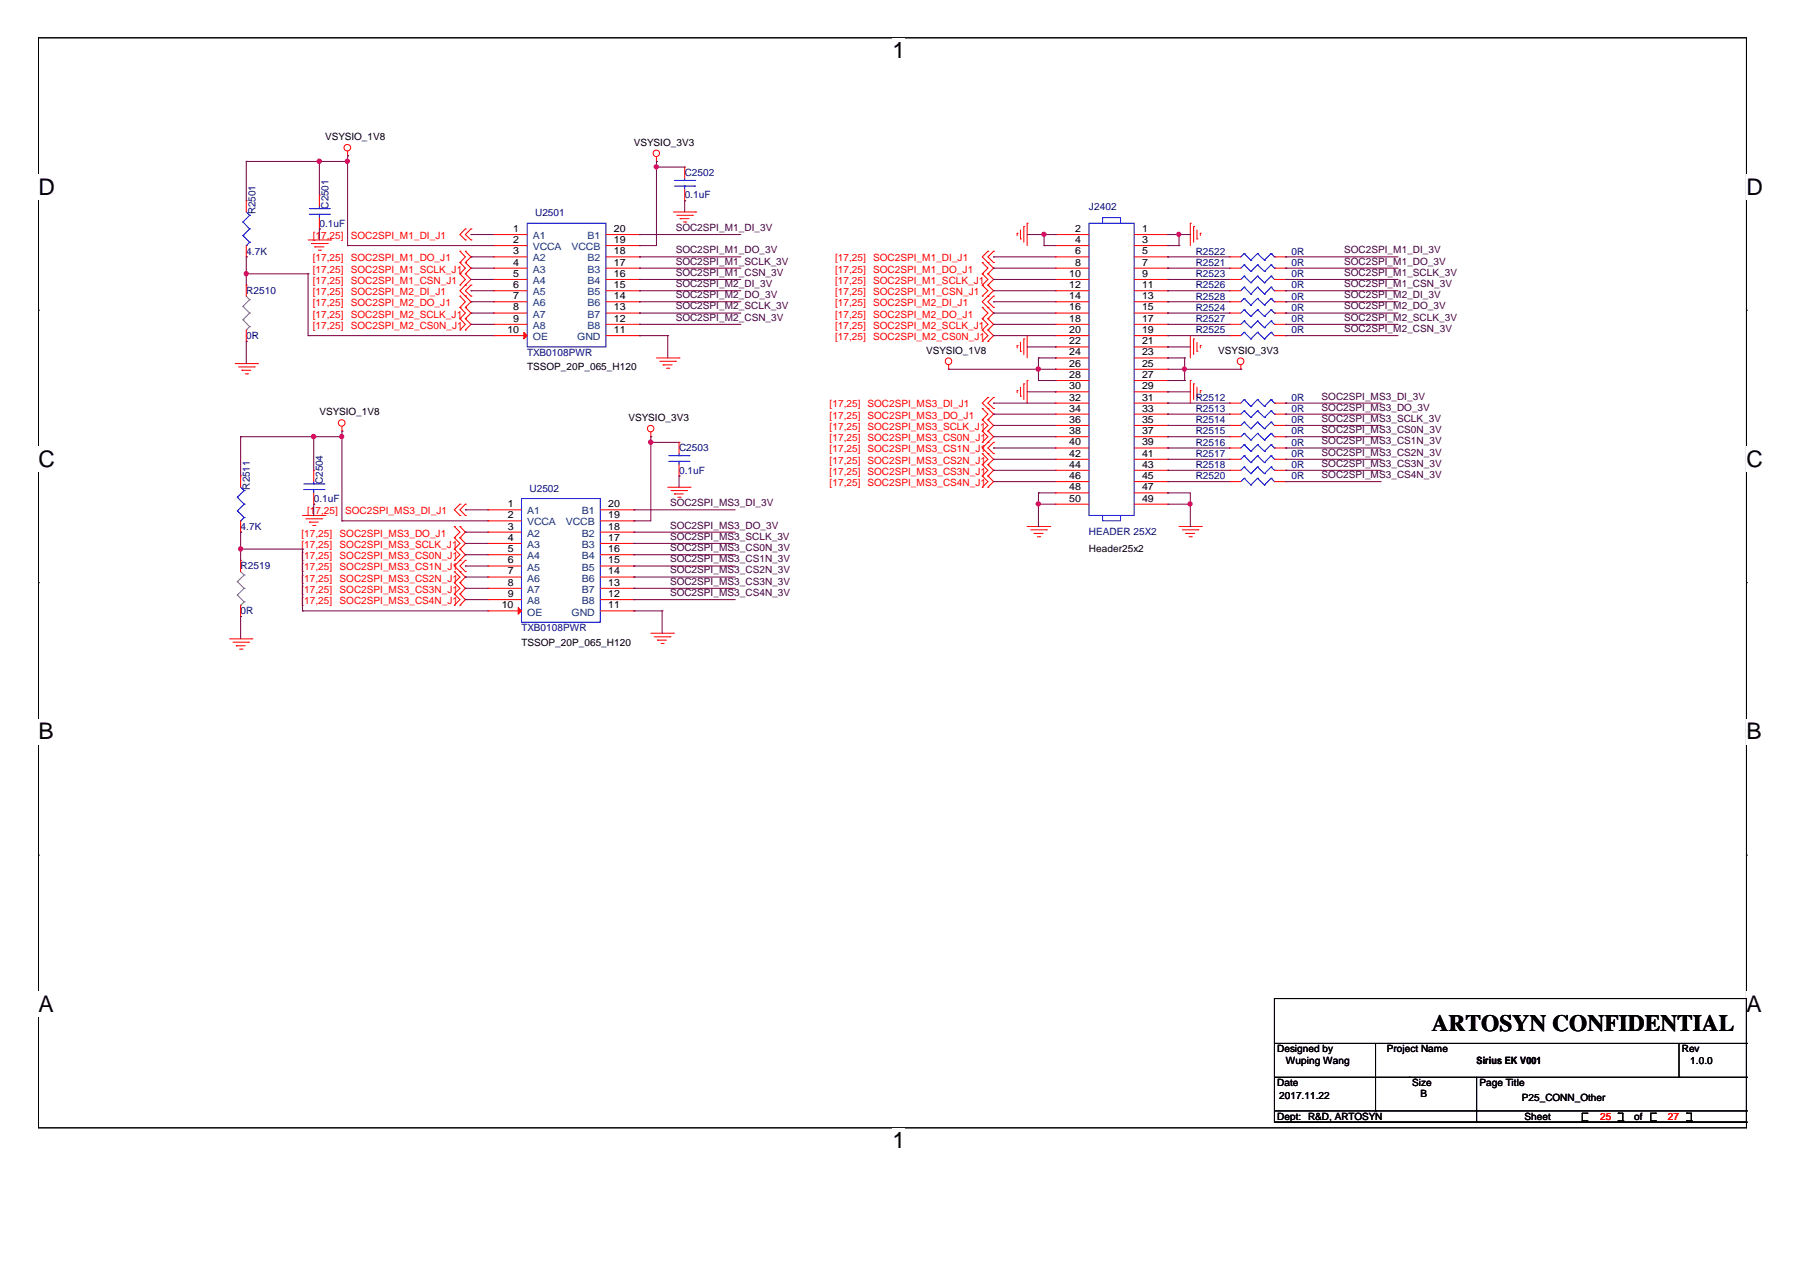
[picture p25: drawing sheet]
<svg xmlns="http://www.w3.org/2000/svg" width="297mm" height="210mm" viewBox="0 0 297 210" stroke-linecap="round" stroke-linejoin="round" font-family="sans-serif">
<defs><g id="words">
<text font-size="3.9" x="236.3" y="170.2">ARTOSYN CONFIDENTIAL</text>
<g font-size="3.8">
<text x="147.3" y="9.6">1</text>
<text x="6.3" y="32.1">D</text>
<text x="288.2" y="32.1">D</text>
<text x="6.3" y="77.1">C</text>
<text x="288.2" y="77.1">C</text>
<text x="6.3" y="122">B</text>
<text x="288.2" y="122">B</text>
<text x="6.3" y="167">A</text>
<text x="288.2" y="167">A</text>
<text x="147.3" y="189.5">1</text>
</g>
<g font-size="1.7">
<text x="53.6" y="23.1">VSYSIO_1V8</text>
<text x="104.6" y="24">VSYSIO_3V3</text>
<text x="84.7" y="38.3">1</text>
<text x="84.7" y="42">3</text>
<text x="84.7" y="40.1">2</text>
<text x="101.3" y="42">18</text>
<text x="101.3" y="38.3">20</text>
<text x="101.3" y="40.1">19</text>
<text x="177.4" y="38.3">2</text>
<text x="177.4" y="40.1">4</text>
<text x="177.4" y="42">6</text>
<text x="188.5" y="38.3">1</text>
<text x="188.5" y="40.1">3</text>
<text x="188.5" y="42">5</text>
<text x="84.7" y="43.8">4</text>
<text x="84.7" y="45.7">5</text>
<text x="84.7" y="47.6">6</text>
<text x="101.3" y="47.6">15</text>
<text x="101.3" y="45.7">16</text>
<text x="101.3" y="43.8">17</text>
<text x="176.4" y="45.7">10</text>
<text x="176.4" y="47.6">12</text>
<text x="177.4" y="43.8">8</text>
<text x="188.5" y="43.8">7</text>
<text x="188.5" y="45.7">9</text>
<text x="188.5" y="47.6">11</text>
<text x="84.7" y="49.4">7</text>
<text x="84.7" y="51.2">8</text>
<text x="84.7" y="53.1">9</text>
<text x="101.3" y="53.1">12</text>
<text x="101.3" y="51.2">13</text>
<text x="101.3" y="49.4">14</text>
<text x="176.4" y="49.4">14</text>
<text x="176.4" y="51.2">16</text>
<text x="176.4" y="53.1">18</text>
<text x="188.5" y="49.4">13</text>
<text x="188.5" y="51.2">15</text>
<text x="188.5" y="53.1">17</text>
<text x="83.7" y="55">10</text>
<text x="101.3" y="55">11</text>
<text x="152.8" y="58.3">VSYSIO_1V8</text>
<text x="176.4" y="55">20</text>
<text x="176.4" y="56.8">22</text>
<text x="176.4" y="58.6">24</text>
<text x="188.5" y="55">19</text>
<text x="188.5" y="56.8">21</text>
<text x="188.5" y="58.6">23</text>
<text x="201" y="58.3">VSYSIO_3V3</text>
<text x="87" y="61.1">TSSOP_20P_065_H120</text>
<text x="176.4" y="60.5">26</text>
<text x="176.4" y="62.4">28</text>
<text x="176.4" y="64.2">30</text>
<text x="188.5" y="60.5">25</text>
<text x="188.5" y="62.4">27</text>
<text x="188.5" y="64.2">29</text>
<text x="52.7" y="68.6">VSYSIO_1V8</text>
<text x="103.7" y="69.5">VSYSIO_3V3</text>
<text x="176.4" y="66.1">32</text>
<text x="176.4" y="67.9">34</text>
<text x="176.4" y="69.8">36</text>
<text x="176.4" y="71.6">38</text>
<text x="188.5" y="66.1">31</text>
<text x="188.5" y="67.9">33</text>
<text x="188.5" y="69.8">35</text>
<text x="188.5" y="71.6">37</text>
<text x="176.4" y="73.5">40</text>
<text x="176.4" y="75.4">42</text>
<text x="176.4" y="77.2">44</text>
<text x="188.5" y="73.5">39</text>
<text x="188.5" y="75.4">41</text>
<text x="188.5" y="77.2">43</text>
<text x="83.8" y="83.7">1</text>
<text x="100.4" y="83.7">20</text>
<text x="176.4" y="79.1">46</text>
<text x="176.4" y="80.9">48</text>
<text x="176.4" y="82.8">50</text>
<text x="188.5" y="79.1">45</text>
<text x="188.5" y="80.9">47</text>
<text x="188.5" y="82.8">49</text>
<text x="83.8" y="87.4">3</text>
<text x="83.8" y="89.3">4</text>
<text x="83.8" y="85.5">2</text>
<text x="100.4" y="89.3">17</text>
<text x="100.4" y="87.4">18</text>
<text x="100.4" y="85.5">19</text>
<text x="83.8" y="91.1">5</text>
<text x="83.8" y="93">6</text>
<text x="83.8" y="94.8">7</text>
<text x="100.4" y="94.8">14</text>
<text x="100.4" y="93">15</text>
<text x="100.4" y="91.1">16</text>
<text x="179.7" y="91.2">Header25x2</text>
<text x="82.8" y="100.4">10</text>
<text x="83.8" y="96.7">8</text>
<text x="83.8" y="98.5">9</text>
<text x="100.4" y="100.4">11</text>
<text x="100.4" y="98.5">12</text>
<text x="100.4" y="96.7">13</text>
<text x="86.1" y="106.6">TSSOP_20P_065_H120</text>
<text x="210.8" y="173.7">Designed by</text>
<text x="228.9" y="173.7">Project Name</text>
<text x="277.5" y="173.7">Rev</text>
<text x="210.8" y="179.3">Date</text>
<text x="212.2" y="175.5">Wuping Wang</text>
<text x="233" y="179.3">Size</text>
<text x="243.7" y="175.6">Sirius EK V001</text>
<text x="244.1" y="179.3">Page Title</text>
<text x="278.9" y="175.5">1.0.0</text>
<text x="210.8" y="184.8">Dept: R&amp;D, ARTOSYN</text>
<text x="211.1" y="181.3">2017.11.22</text>
<text x="234.4" y="181.1">B</text>
<text x="251.1" y="181.6">P25_CONN_Other</text>
<text x="251.6" y="184.8">Sheet</text>
<text x="269.7" y="184.8">of</text>
</g>
<g font-size="1.7" fill="#000080">
<text x="113" y="29.1">C2502</text>
<text x="42.2" y="35.4" transform="rotate(-90 42.2 35.4)">R2501</text>
<text x="54.2" y="34.4" transform="rotate(-90 54.2 34.4)">C2501</text>
<text x="88.3" y="35.7">U2501</text>
<text x="113" y="32.7">0.1uF</text>
<text x="179.7" y="34.6">J2402</text>
<text x="52.7" y="37.4">0.1uF</text>
<text x="40.6" y="42">4.7K</text>
<text x="197.3" y="47.6">R2526</text>
<text x="197.3" y="43.9">R2521</text>
<text x="197.3" y="42">R2522</text>
<text x="197.3" y="45.7">R2523</text>
<text x="213.1" y="47.6">0R</text>
<text x="213.1" y="43.9">0R</text>
<text x="213.1" y="42">0R</text>
<text x="213.1" y="45.7">0R</text>
<text x="40.6" y="48.5">R2510</text>
<text x="197.3" y="53.1">R2527</text>
<text x="197.3" y="49.5">R2528</text>
<text x="197.3" y="51.3">R2524</text>
<text x="213.1" y="53.1">0R</text>
<text x="213.1" y="49.5">0R</text>
<text x="213.1" y="51.3">0R</text>
<text x="40.6" y="55.9">0R</text>
<text x="87" y="58.7">TXB0108PWR</text>
<text x="197.3" y="55">R2525</text>
<text x="213.1" y="55">0R</text>
<text x="197.3" y="69.8">R2514</text>
<text x="197.3" y="66.1">R2512</text>
<text x="197.3" y="71.7">R2515</text>
<text x="197.3" y="68">R2513</text>
<text x="213.1" y="69.8">0R</text>
<text x="213.1" y="66.1">0R</text>
<text x="213.1" y="71.7">0R</text>
<text x="213.1" y="68">0R</text>
<text x="112.1" y="74.5">C2503</text>
<text x="197.3" y="77.3">R2518</text>
<text x="197.3" y="73.5">R2516</text>
<text x="197.3" y="75.4">R2517</text>
<text x="213.1" y="77.3">0R</text>
<text x="213.1" y="73.5">0R</text>
<text x="213.1" y="75.4">0R</text>
<text x="41.2" y="80.8" transform="rotate(-90 41.2 80.8)">R2511</text>
<text x="51.8" y="82.8">0.1uF</text>
<text x="53.3" y="79.9" transform="rotate(-90 53.3 79.9)">C2504</text>
<text x="87.4" y="81.1">U2502</text>
<text x="112.1" y="78.2">0.1uF</text>
<text x="197.3" y="79.1">R2520</text>
<text x="213.1" y="79.1">0R</text>
<text x="39.7" y="87.4">4.7K</text>
<text x="179.7" y="88.4">HEADER 25X2</text>
<text x="39.7" y="94">R2519</text>
<text x="39.7" y="101.4">0R</text>
<text x="86.1" y="104.2">TXB0108PWR</text>
</g>
<g font-size="1.7" fill="#f00">
<text x="51.6" y="39.4">[17,25]</text>
<text x="57.9" y="39.4">SOC2SPI_M1_DI_J1</text>
<text x="51.6" y="43.2">[17,25]</text>
<text x="51.6" y="45">[17,25]</text>
<text x="51.6" y="46.8">[17,25]</text>
<text x="57.9" y="43.2">SOC2SPI_M1_DO_J1</text>
<text x="57.9" y="45">SOC2SPI_M1_SCLK_J1</text>
<text x="57.9" y="46.8">SOC2SPI_M1_CSN_J1</text>
<text x="137.8" y="43.2">[17,25]</text>
<text x="137.8" y="45">[17,25]</text>
<text x="137.8" y="46.8">[17,25]</text>
<text x="144.1" y="43.2">SOC2SPI_M1_DI_J1</text>
<text x="144.1" y="45">SOC2SPI_M1_DO_J1</text>
<text x="144.1" y="46.8">SOC2SPI_M1_SCLK_J1</text>
<text x="51.6" y="50.6">[17,25]</text>
<text x="51.6" y="48.7">[17,25]</text>
<text x="51.6" y="52.4">[17,25]</text>
<text x="57.9" y="50.6">SOC2SPI_M2_DO_J1</text>
<text x="57.9" y="48.7">SOC2SPI_M2_DI_J1</text>
<text x="57.9" y="52.4">SOC2SPI_M2_SCLK_J1</text>
<text x="137.8" y="48.7">[17,25]</text>
<text x="137.8" y="52.4">[17,25]</text>
<text x="137.8" y="50.6">[17,25]</text>
<text x="144.1" y="48.7">SOC2SPI_M1_CSN_J1</text>
<text x="144.1" y="52.4">SOC2SPI_M2_DO_J1</text>
<text x="144.1" y="50.6">SOC2SPI_M2_DI_J1</text>
<text x="51.6" y="54.2">[17,25]</text>
<text x="57.9" y="54.2">SOC2SPI_M2_CS0N_J1</text>
<text x="137.8" y="54.2">[17,25]</text>
<text x="137.8" y="56.1">[17,25]</text>
<text x="144.1" y="54.2">SOC2SPI_M2_SCLK_J1</text>
<text x="144.1" y="56.1">SOC2SPI_M2_CS0N_J1</text>
<text x="136.9" y="67.2">[17,25]</text>
<text x="136.9" y="69.1">[17,25]</text>
<text x="136.9" y="71">[17,25]</text>
<text x="143.2" y="67.2">SOC2SPI_MS3_DI_J1</text>
<text x="143.2" y="69.1">SOC2SPI_MS3_DO_J1</text>
<text x="143.2" y="71">SOC2SPI_MS3_SCLK_J1</text>
<text x="136.9" y="72.8">[17,25]</text>
<text x="136.9" y="76.5">[17,25]</text>
<text x="136.9" y="74.6">[17,25]</text>
<text x="143.2" y="72.8">SOC2SPI_MS3_CS0N_J1</text>
<text x="143.2" y="76.5">SOC2SPI_MS3_CS2N_J1</text>
<text x="143.2" y="74.6">SOC2SPI_MS3_CS1N_J1</text>
<text x="136.9" y="78.4">[17,25]</text>
<text x="136.9" y="80.2">[17,25]</text>
<text x="143.2" y="78.4">SOC2SPI_MS3_CS3N_J1</text>
<text x="143.2" y="80.2">SOC2SPI_MS3_CS4N_J1</text>
<text x="49.7" y="88.6">[17,25]</text>
<text x="50.7" y="84.9">[17,25]</text>
<text x="56" y="88.6">SOC2SPI_MS3_DO_J1</text>
<text x="57" y="84.9">SOC2SPI_MS3_DI_J1</text>
<text x="49.7" y="90.4">[17,25]</text>
<text x="49.7" y="92.3">[</text>
<text x="49.7" y="96">[</text>
<text x="49.7" y="94.1">[</text>
<text x="50.2" y="92.3">17,25]</text>
<text x="50.2" y="96">17,25]</text>
<text x="50.2" y="94.1">17,25]</text>
<text x="56" y="90.4">SOC2SPI_MS3_SCLK_J1</text>
<text x="56" y="92.3">SOC2SPI_MS3_CS0N_J1</text>
<text x="56" y="96">SOC2SPI_MS3_CS2N_J1</text>
<text x="56" y="94.1">SOC2SPI_MS3_CS1N_J1</text>
<text x="49.7" y="97.8">[</text>
<text x="49.7" y="99.7">[</text>
<text x="50.2" y="97.8">17,25]</text>
<text x="50.2" y="99.7">17,25]</text>
<text x="56" y="97.8">SOC2SPI_MS3_CS3N_J1</text>
<text x="56" y="99.7">SOC2SPI_MS3_CS4N_J1</text>
<text x="264.1" y="184.8">25</text>
<text x="275.2" y="184.8">27</text>
</g>
<g font-size="1.7" fill="#004080">
<text x="87.9" y="39.5">A1</text>
<text x="87.9" y="41.3">VCCA</text>
<text x="94.3" y="41.3">VCCB</text>
<text x="96.9" y="39.5">B1</text>
<text x="87.9" y="43.2">A2</text>
<text x="87.9" y="45">A3</text>
<text x="87.9" y="46.9">A4</text>
<text x="96.9" y="46.9">B4</text>
<text x="96.9" y="45">B3</text>
<text x="96.9" y="43.2">B2</text>
<text x="87.9" y="48.7">A5</text>
<text x="87.9" y="50.6">A6</text>
<text x="87.9" y="52.4">A7</text>
<text x="96.9" y="52.4">B7</text>
<text x="96.9" y="50.6">B6</text>
<text x="96.9" y="48.7">B5</text>
<text x="87.9" y="54.3">A8</text>
<text x="87.9" y="56.1">OE</text>
<text x="95.2" y="56.1">GND</text>
<text x="96.9" y="54.3">B8</text>
<text x="87" y="84.9">A1</text>
<text x="87" y="88.6">A2</text>
<text x="87" y="86.7">VCCA</text>
<text x="93.4" y="86.7">VCCB</text>
<text x="96" y="88.6">B2</text>
<text x="96" y="84.9">B1</text>
<text x="87" y="90.4">A3</text>
<text x="87" y="92.3">A4</text>
<text x="87" y="94.2">A5</text>
<text x="87" y="96">A6</text>
<text x="96" y="96">B6</text>
<text x="96" y="94.2">B5</text>
<text x="96" y="92.3">B4</text>
<text x="96" y="90.4">B3</text>
<text x="87" y="97.8">A7</text>
<text x="87" y="99.7">A8</text>
<text x="87" y="101.6">OE</text>
<text x="94.3" y="101.6">GND</text>
<text x="96" y="99.7">B8</text>
<text x="96" y="97.8">B7</text>
</g>
<g font-size="1.7" fill="#400040">
<text x="111.5" y="41.8">SOC2SPI_M1_DO_3V</text>
<text x="111.5" y="38.1">SOC2SPI_M1_DI_3V</text>
<text x="221.8" y="41.8">SOC2SPI_M1_DI_3V</text>
<text x="111.5" y="43.7">SOC2SPI_M1_SCLK_3V</text>
<text x="111.5" y="45.5">SOC2SPI_M1_CSN_3V</text>
<text x="111.5" y="47.4">SOC2SPI_M2_DI_3V</text>
<text x="221.8" y="43.7">SOC2SPI_M1_DO_3V</text>
<text x="221.8" y="45.5">SOC2SPI_M1_SCLK_3V</text>
<text x="221.8" y="47.4">SOC2SPI_M1_CSN_3V</text>
<text x="111.5" y="49.2">SOC2SPI_M2_DO_3V</text>
<text x="111.5" y="51.1">SOC2SPI_M2_SCLK_3V</text>
<text x="111.5" y="52.9">SOC2SPI_M2_CSN_3V</text>
<text x="221.8" y="49.2">SOC2SPI_M2_DI_3V</text>
<text x="221.8" y="51.1">SOC2SPI_M2_DO_3V</text>
<text x="221.8" y="52.9">SOC2SPI_M2_SCLK_3V</text>
<text x="221.8" y="54.8">SOC2SPI_M2_CSN_3V</text>
<text x="218.1" y="65.9">SOC2SPI_MS3_DI_3V</text>
<text x="218.1" y="67.7">SOC2SPI_MS3_DO_3V</text>
<text x="218.1" y="69.6">SOC2SPI_MS3_SCLK_3V</text>
<text x="218.1" y="71.5">SOC2SPI_MS3_CS0N_3V</text>
<text x="218.1" y="75.2">SOC2SPI_MS3_CS2N_3V</text>
<text x="218.1" y="77">SOC2SPI_MS3_CS3N_3V</text>
<text x="218.1" y="73.3">SOC2SPI_MS3_CS1N_3V</text>
<text x="110.6" y="83.5">SOC2SPI_MS3_DI_3V</text>
<text x="218.1" y="78.9">SOC2SPI_MS3_CS4N_3V</text>
<text x="110.6" y="87.2">SOC2SPI_MS3_DO_3V</text>
<text x="110.6" y="89.1">SOC2SPI_MS3_SCLK_3V</text>
<text x="110.6" y="90.9">SOC2SPI_MS3_CS0N_3V</text>
<text x="110.6" y="94.6">SOC2SPI_MS3_CS2N_3V</text>
<text x="110.6" y="92.8">SOC2SPI_MS3_CS1N_3V</text>
<text x="110.6" y="96.5">SOC2SPI_MS3_CS3N_3V</text>
<text x="110.6" y="98.4">SOC2SPI_MS3_CS4N_3V</text>
</g>
</g></defs>
<path d="M6.3 6.2h281.9v179.9h-281.9z" fill="none" stroke="#000" stroke-width=".17"/>
<g fill="#fff">
<path d="M147.3 6.2h2.1v4.3h-2.1z"/>
<path d="M147.3 186.1h2.1v4.2h-2.1z"/>
<path d="M6.3 28.7h2.8v4.2h-2.8z"/>
<path d="M288.2 28.7h2.5v4.2h-2.5z"/>
<path d="M6.3 73.7h2.8v4.2h-2.8z"/>
<path d="M288.2 73.7h2.5v4.2h-2.5z"/>
</g>
<path d="M6.3 51.2h.1M288.2 51.2h.1" fill="none" stroke="#000" stroke-width=".17"/>
<g fill="#fff">
<path d="M6.3 118.6h2.6v4.3h-2.6z"/>
<path d="M288.2 118.6h2.5v4.3h-2.5z"/>
</g>
<path d="M6.3 96.2h.1M288.2 96.2h.1" fill="none" stroke="#000" stroke-width=".17"/>
<g fill="#fff">
<path d="M6.3 163.6h2.6v4.2h-2.6z"/>
<path d="M288.2 163.6h2.5v4.2h-2.5z"/>
</g>
<g fill="none" stroke="#000" stroke-width=".17">
<path d="M6.3 141.1h.1M288.2 141.1h.1M210.3 164.8h77.9v20.4h-77.9zM210.3 172.2h77.9M210.3 177.8h77.9M227 172.2v11.1M232.6 177.8h.1M243.7 177.8v7.4M277.1 177.8h.1M277.1 172.2v5.6M288.2 172.2h.1M288.2 177.8h.1"/>
<path d="M210.3 183.3h77.9M210.3 185.2h77.9M227 183.3h.1M243.7 183.3h.1M243.7 185.2h.1M261.1 185h.1M261.1 185h.8M261.9 183.7h.1M261.9 185h.1M261.9 183.7h-.8v1.3M267 185h.1M267 183.7h.1"/>
<path d="M267 183.7h.8v1.3M267 185h.8M267.8 185h.1M272.4 185h.1M272.4 185h.8M273.2 183.7h.1M273.2 185h.1M273.2 183.7h-.8v1.3M278.3 185h.1M278.3 183.7h.1M278.3 183.7h.8v1.3M278.3 185h.8"/>
<path d="M279.1 185h.1M288.2 183.3h.1M288.2 185.2h.1"/>
</g>
<g fill="none" stroke="#f00" stroke-width=".17">
<path d="M40.6 33.1h.1M40.6 33.1v1.9M50.8 39.6h3.8M52.7 32.2h.1M52.7 37.8h.1M52.7 32.2v1.9M52.7 35.9v1.9M54.6 39.6h.1M57.4 25.7h.1M57.4 24.9v.8M76.8 37.8h.1M76.8 39.6h.1"/>
<path d="M76.8 37.8l-.9 .9 .9 .9M77.7 37.8h.1M77.7 39.6h.1M77.7 37.8l-.9 .9 .9 .9M81.4 38.7h.1M81.4 38.7h5.6M100 38.7h5.5M105.5 38.7h.1M108.3 26.6h.1M108.3 25.9v.7M111.1 35h3.7M111.7 35.5h2.6"/>
<path d="M112.2 36.1h.1M112.2 36.1h1.5M112.8 36.6h.4M113 27.6h.1M113 33.1h.1M113 27.6v1.8M113 31.3v1.8M113.2 36.6h.1M114.3 35.5h.1M114.8 35h.1M167.9 38.5h.1M167.9 38.5v.4"/>
<path d="M168.4 39.4h.1M168.4 37.9v1.5M169 37.4h.1M169 37.4v2.6M169.5 36.8h.1M169.5 36.8v3.7M174.2 38.7h.1M174.2 38.7h5.5M187.2 38.7h5.5M192.7 38.7h.1M196.4 36.8h.1M196.4 36.8v3.7"/>
<path d="M197 37.4h.1M197 37.4v2.6M197.5 39.4h.1M197.5 37.9v1.5M198.1 38.5h.1M198.1 38.5v.4M40.6 42.4h.1M40.6 47h.1M40.6 56.3h.1M40.6 40.5v1.9M40.6 47v1.9M40.6 54.5v1.8"/>
<path d="M51.4 40.2h2.6M51.9 40.7h.1M51.9 40.7h1.6M52.5 41.3h.4M52.9 41.3h.1M54 40.2h.1M75.9 41.5h.1M75.9 43.3h.1M75.9 45.2h.1M75.9 47h.1M75.9 48.9h.1M75.9 50.7h.1"/>
<path d="M75.9 52.6h.1M75.9 54.5h.1M75.9 41.5l.9 .9-.9 .9M75.9 43.3l.9 1-.9 .9M75.9 45.2l.9 .9-.9 .9M75.9 48.9l.9 .9-.9 .9M75.9 50.7l.9 1-.9 .9M75.9 52.6l.9 .9-.9 1M76.8 43.3h.1M76.8 41.5h.1M76.8 45.2h.1M76.8 47h.1"/>
<path d="M76.8 50.7h.1M76.8 48.9h.1M76.8 52.6h.1M76.8 54.5h.1M76.8 41.5l.9 .9-.9 .9M76.8 43.3l.9 1-.9 .9M76.8 45.2l.9 .9-.9 .9M76.8 47l-.9 1 1.8 1.8-.9 .9M76.8 50.7l.9 1-.9 .9M76.8 52.6l.9 .9-.9 1M77.7 47h.1M77.7 48.9h.1"/>
<path d="M77.7 47l-.9 1 .9 .9M81.4 42.4h.1M81.4 44.3h.1M81.4 46.1h.1M81.4 48h.1M81.4 49.8h.1M81.4 51.7h.1M81.4 53.5h.1M81.4 40.5h.1M81.4 55.4h.1M81.4 55.4h5.6M81.4 48h5.6"/>
<path d="M81.4 53.5h5.6M81.4 49.8h5.6M81.4 44.3h5.6M81.4 42.4h5.6M81.4 40.5h5.6M81.4 46.1h5.6M81.4 51.7h5.6M100 55.4h5.5M100 48h5.5M100 53.5h5.5M100 49.8h5.5M100 44.3h5.5"/>
<path d="M100 42.4h5.5M100 40.5h5.5M100 46.1h5.5M100 51.7h5.5M105.5 55.4h.1M105.5 53.5h.1M105.5 51.7h.1M105.5 49.8h.1M105.5 48h.1M105.5 46.1h.1M105.5 44.3h.1M105.5 42.4h.1"/>
<path d="M105.5 40.5h.1M108.3 59.1h3.8M108.9 59.6h2.6M111.5 59.6h.1M112.1 59.1h.1M162.1 43.3h.1M162.1 45.2h.1M162.1 47h.1M162.1 48.9h.1M162.1 50.7h.1M162.1 52.6h.1M162.1 54.5h.1"/>
<path d="M162.1 56.3h.1M162.1 43.3l.9 1-.9 .9M162.1 45.2l.9 .9-.9 .9M162.1 47l.9 1-.9 .9M162.1 50.7l.9 1-.9 .9M162.1 52.6l.9 .9-.9 1M162.1 54.5l.9 .9-.9 .9M163 41.5h.1M163 43.3h.1M163 45.2h.1M163 47h.1M163 48.9h.1"/>
<path d="M163 52.6h.1M163 50.7h.1M163 54.5h.1M163 56.3h.1M163 41.5l-.9 .9 1.9 1.9-1 .9M163 45.2l1 .9-1 .9M163 47l1 1-1 .9M163 48.9l-.9 .9 1.9 1.9-1 .9M163 52.6l1 .9-1 1M163 54.5l1 .9-1 .9M164 41.5h.1M164 43.3h.1"/>
<path d="M164 48.9h.1M164 50.7h.1M164 41.5l-1 .9 1 .9M164 48.9l-1 .9 1 .9M167.9 57h.1M167.9 57v.4M168.4 58h.1M168.4 56.5v1.5M169 55.9h.1M169 55.9v2.6M169.5 55.4h.1M169.5 55.4v3.7"/>
<path d="M174.2 40.5h.1M174.2 42.4h.1M174.2 44.3h.1M174.2 46.1h.1M174.2 48h.1M174.2 49.8h.1M174.2 51.7h.1M174.2 53.5h.1M174.2 55.4h.1M174.2 57.2h.1M174.2 59.1h.1M174.2 59.1h5.5"/>
<path d="M174.2 55.4h5.5M174.2 48h5.5M174.2 53.5h5.5M174.2 49.8h5.5M174.2 44.3h5.5M174.2 42.4h5.5M174.2 40.5h5.5M174.2 46.1h5.5M174.2 51.7h5.5M174.2 57.2h5.5M187.2 59.1h5.5M187.2 55.4h5.5"/>
<path d="M187.2 48h5.5M187.2 53.5h5.5M187.2 49.8h5.5M187.2 44.3h5.5M187.2 42.4h5.5M187.2 40.5h5.5M187.2 46.1h5.5M187.2 51.7h5.5M187.2 57.2h5.5M192.7 40.5h.1M192.7 42.4h.1M192.7 44.3h.1"/>
<path d="M192.7 46.1h.1M192.7 48h.1M192.7 49.8h.1M192.7 51.7h.1M192.7 53.5h.1M192.7 55.4h.1M192.7 57.2h.1M192.7 59.1h.1M196.4 55.4h.1M196.4 55.4v3.7M197 55.9h.1M197 55.9v2.6"/>
<path d="M197.5 58h.1M197.5 56.5v1.5M198.1 57h.1M198.1 57v.4M202.9 55.4h.1M202.9 48h.1M202.9 53.5h.1M202.9 49.8h.1M202.9 44.3h.1M202.9 42.4h.1M202.9 46.1h.1M202.9 51.7h.1"/>
<path d="M202.9 55.4h1.9M202.9 48h1.9M202.9 53.5h1.9M202.9 49.8h1.9M202.9 44.3h1.9M202.9 42.4h1.9M202.9 46.1h1.9M202.9 51.7h1.9M210.3 55.4h1.9M210.3 48h1.9M210.3 53.5h1.9M210.3 49.8h1.9"/>
<path d="M210.3 44.3h1.9M210.3 42.4h1.9M210.3 46.1h1.9M210.3 51.7h1.9M212.2 55.4h.1M212.2 48h.1M212.2 53.5h.1M212.2 49.8h.1M212.2 44.3h.1M212.2 42.4h.1M212.2 46.1h.1M212.2 51.7h.1"/>
<path d="M38.8 60h3.7M39.4 60.6h2.6M39.7 78.5h.1M39.7 78.5v1.9M39.9 61.1h.1M39.9 61.1h1.5M40.5 61.7h.4M40.9 61.7h.1M42 60.6h.1M42.5 60h.1M51.8 77.6h.1M51.8 77.6v1.9"/>
<path d="M56.4 71.1h.1M56.4 70.4v.7M107.4 72.1h.1M107.4 71.3v.8M109.4 60.2h.1M109.4 60.2h1.5M110 60.8h.4M110.4 60.8h.1M112.1 73h.1M112.1 78.5h.1M112.1 73v1.9M112.1 76.7v1.8"/>
<path d="M156.5 60.9h.1M156.5 60.2v.7M162.1 67.4h.1M162.1 69.3h.1M162.1 71.1h.1M162.1 73h.1M162.1 74.9h.1M162.1 76.7h.1M162.1 78.5h.1M162.1 67.4l.9 .9-.9 1M162.1 69.3l.9 .9-.9 .9M162.1 71.1l.9 1-.9 .9"/>
<path d="M162.1 74.9l.9 .9-.9 .9M162.1 76.7l.9 .9-.9 .9M162.1 78.5l.9 1-.9 .9M163 65.6h.1M163 67.4h.1M163 69.3h.1M163 71.1h.1M163 73h.1M163 76.7h.1M163 74.9h.1M163 78.5h.1M163 65.6l-.9 .9 .9 .9"/>
<path d="M163 67.4l1 .9-1 1M163 69.3l1 .9-1 .9M163 71.1l1 1-1.9 1.8 1.9 1.9-1 .9M163 76.7l1 .9-1 .9M163 78.5l1 1-1 .9M164 65.6h.1M164 67.4h.1M164 73h.1M164 74.9h.1M164 65.6l-1 .9 1 .9M164 73l-1 .9 1 1M167.9 64.4h.1"/>
<path d="M167.9 64.4v.4M168.4 65.4h.1M168.4 63.9v1.5M169 63.3h.1M169 63.3v2.6M169.5 62.8h.1M169.5 62.8v3.7M174.2 60.9h.1M174.2 62.8h.1M174.2 64.7h.1M174.2 66.5h.1M174.2 68.3h.1"/>
<path d="M174.2 70.2h.1M174.2 72.1h.1M174.2 73.9h.1M174.2 75.8h.1M174.2 77.6h.1M174.2 79.5h.1M174.2 70.2h5.5M174.2 66.5h5.5M174.2 72.1h5.5M174.2 60.9h5.5M174.2 62.8h5.5M174.2 64.7h5.5"/>
<path d="M174.2 68.3h5.5M174.2 73.9h5.5M174.2 75.8h5.5M174.2 77.6h5.5M174.2 79.5h5.5M187.2 70.2h5.5M187.2 66.5h5.5M187.2 72.1h5.5M187.2 60.9h5.5M187.2 62.8h5.5M187.2 64.7h5.5M187.2 68.3h5.5"/>
<path d="M187.2 73.9h5.5M187.2 75.8h5.5M187.2 77.6h5.5M187.2 79.5h5.5M192.7 60.9h.1M192.7 62.8h.1M192.7 64.7h.1M192.7 66.5h.1M192.7 68.3h.1M192.7 70.2h.1M192.7 72.1h.1M192.7 73.9h.1"/>
<path d="M192.7 75.8h.1M192.7 77.6h.1M192.7 79.5h.1M196.4 62.8h.1M196.4 62.8v3.7M197 63.3h.1M197 63.3v2.6M197.5 65.4h.1M197.5 63.9v1.5M198.1 64.4h.1M198.1 64.4v.4M202.9 70.2h.1"/>
<path d="M202.9 66.5h.1M202.9 72.1h.1M202.9 77.6h.1M202.9 79.5h.1M202.9 73.9h.1M202.9 68.3h.1M202.9 75.8h.1M202.9 70.2h1.9M202.9 66.5h1.9M202.9 72.1h1.9M202.9 68.3h1.9M202.9 73.9h1.9"/>
<path d="M202.9 75.8h1.9M202.9 77.6h1.9M202.9 79.5h1.9M204.8 60.9h.1M204.8 60.2v.7M210.3 70.2h1.9M210.3 66.5h1.9M210.3 72.1h1.9M210.3 68.3h1.9M210.3 73.9h1.9M210.3 75.8h1.9M210.3 77.6h1.9"/>
<path d="M210.3 79.5h1.9M212.2 70.2h.1M212.2 66.5h.1M212.2 72.1h.1M212.2 77.6h.1M212.2 79.5h.1M212.2 73.9h.1M212.2 68.3h.1M212.2 75.8h.1M39.7 87.8h.1M39.7 92.5h.1M39.7 86v1.8"/>
<path d="M39.7 92.5v1.8M39.7 99.9v1.8M49.9 85.1h3.7M50.5 85.6h2.6M51.1 86.2h.1M51.1 86.2h1.4M51.6 86.7h.3M51.8 83.2h.1M51.8 81.3v1.9M51.9 86.7h.1M53.1 85.6h.1M53.6 85.1h.1"/>
<path d="M75 86.9h.1M75 88.7h.1M75 90.6h.1M75 92.5h.1M75 94.3h.1M75 96.2h.1M75 98h.1M75 99.9h.1M75 86.9l.9 .9-.9 .9M75 88.7l.9 1-.9 .9M75 90.6l.9 .9-.9 1M75 94.3l.9 .9-.9 1"/>
<path d="M75 96.2l.9 .9-.9 .9M75 98l.9 .9-.9 1M75.9 83.2h.1M75.9 85.1h.1M75.9 88.7h.1M75.9 86.9h.1M75.9 90.6h.1M75.9 92.5h.1M75.9 96.2h.1M75.9 94.3h.1M75.9 98h.1M75.9 99.9h.1"/>
<path d="M75.9 83.2l-.9 .9 .9 1M75.9 86.9l.9 .9-.9 .9M75.9 88.7l.9 1-.9 .9M75.9 90.6l.9 .9-.9 1M75.9 92.5l-.9 .9 1.8 1.8-.9 1M75.9 96.2l.9 .9-.9 .9M75.9 98l.9 .9-.9 1M76.8 83.2h.1M76.8 85.1h.1M76.8 92.5h.1M76.8 94.3h.1M76.8 83.2l-.9 .9 .9 1"/>
<path d="M76.8 92.5l-.9 .9 .9 .9M80.5 84.1h.1M80.5 87.8h.1M80.5 89.7h.1M80.5 91.5h.1M80.5 93.4h.1M80.5 95.2h.1M80.5 97.1h.1M80.5 98.9h.1M80.5 86h.1M80.5 84.1h5.6M80.5 87.8h5.6"/>
<path d="M80.5 89.7h5.6M80.5 91.5h5.6M80.5 93.4h5.6M80.5 95.2h5.6M80.5 97.1h5.6M80.5 98.9h5.6M80.5 86h5.6M99.1 84.1h5.5M99.1 87.8h5.5M99.1 89.7h5.5M99.1 91.5h5.5M99.1 93.4h5.5"/>
<path d="M99.1 95.2h5.5M99.1 97.1h5.5M99.1 98.9h5.5M99.1 86h5.5M104.6 98.9h.1M104.6 97.1h.1M104.6 95.2h.1M104.6 93.4h.1M104.6 91.5h.1M104.6 89.7h.1M104.6 87.8h.1M104.6 84.1h.1"/>
<path d="M104.6 86h.1M110.2 80.4h3.7M110.7 81h2.6M111.3 81.5h.1M111.3 81.5h1.5M111.8 82.1h.4M112.2 82.1h.1M113.3 81h.1M113.9 80.4h.1M162.1 80.4h.1M163 80.4h.1M169.5 86.9h3.7"/>
<path d="M170.1 87.4h2.6M170.6 88h.1M170.6 88h1.5M171.2 88.6h.4M171.6 88.6h.1M172.7 87.4h.1M173.2 86.9h.1M174.2 81.3h.1M174.2 83.2h.1M174.2 81.3h5.5M174.2 83.2h5.5M187.2 81.3h5.5"/>
<path d="M187.2 83.2h5.5M192.7 81.3h.1M192.7 83.2h.1M194.6 86.9h3.6M195.1 87.4h2.6M195.7 88h.1M195.7 88h1.4M196.2 88.6h.4M196.6 88.6h.1M197.7 87.4h.1M198.2 86.9h.1M37.9 105.4h3.7"/>
<path d="M38.4 106h2.6M39 106.6h.1M39 106.6h1.5M39.5 107.1h.4M39.7 101.7h.1M39.9 107.1h.1M41 106h.1M41.6 105.4h.1M80.5 100.8h.1M80.5 100.8h5.6M99.1 100.8h5.5M104.6 100.8h.1"/>
<path d="M107.4 104.5h3.7M107.9 105.1h2.7M108.5 105.6h.1M108.5 105.6h1.5M109.1 106.2h.3M109.4 106.2h.1M110.6 105.1h.1M111.1 104.5h.1"/>
<circle cx="57.3" cy="24.4" r=".55"/>
<circle cx="108.3" cy="25.3" r=".54"/>
<circle cx="156.5" cy="59.6" r=".55"/>
<circle cx="204.7" cy="59.6" r=".56"/>
<circle cx="56.4" cy="69.8" r=".55"/>
<circle cx="107.4" cy="70.7" r=".54"/>
</g>
<g fill="none" stroke="#00f" stroke-width=".17">
<path d="M40.1 36.6h.1M40.1 38.9h.1M40.1 36.6l1.1 1.2M40.1 38.9l1.1 1.1M40.6 35l.6 .5M41.2 35.5h.1M41.2 37.8h.1M41.2 40h.1M41.2 35.5l-1.1 1.1M41.2 37.8l-1.1 1.1M41.2 40l-.6 .5M51.1 35.4h3.3"/>
<path d="M51.1 34.4h3.3M52.7 34.4h.1M52.7 35.4h.1M52.7 34.1v.3M52.7 35.4v.5M54.4 35.4h.1M54.4 34.4h.1M87 36.8h13v20.4h-13zM111.3 30.7h3.3M111.3 29.8h3.3M113 29.8h.1M113 30.7h.1"/>
<path d="M113 29.4v.4M113 30.7v.6M114.6 30.7h.1M114.6 29.8h.1M179.7 36.8h7.5v48.3h-7.5zM181.9 36.8v-.9h3v.9M40.6 40.5h.1M205.3 54.8h.1M205.3 47.4h.1M205.3 53h.1M205.3 49.2h.1M205.3 43.7h.1"/>
<path d="M205.3 41.8h.1M205.3 45.6h.1M205.3 51.1h.1M205.3 54.8l-.5 .6M205.3 54.8l1.1 1.1M205.3 47.4l-.5 .6M205.3 47.4l1.1 1.1M205.3 53l-.5 .5M205.3 53l1.1 1.1M205.3 49.2l-.5 .6M205.3 49.2l1.1 1.1M205.3 43.7l-.5 .6"/>
<path d="M205.3 43.7l1.1 1.1M205.3 41.8l-.5 .6M205.3 41.8l1.1 1.1M205.3 45.6l-.5 .5M205.3 45.6l1.1 1.1M205.3 51.1l-.5 .6M205.3 51.1l1.1 1.1M206.4 55.9h.1M206.4 48.5h.1M206.4 54.1h.1M206.4 50.3h.1M206.4 44.8h.1"/>
<path d="M206.4 42.9h.1M206.4 46.7h.1M206.4 52.2h.1M207.5 54.8h.1M207.5 47.4h.1M207.5 53h.1M207.5 49.2h.1M207.5 43.7h.1M207.5 41.8h.1M207.5 45.6h.1M207.5 51.1h.1M207.5 54.8l-1.1 1.1"/>
<path d="M207.5 54.8l1.2 1.1M207.5 47.4l-1.1 1.1M207.5 47.4l1.2 1.1M207.5 53l-1.1 1.1M207.5 53l1.2 1.1M207.5 49.2l-1.1 1.1M207.5 49.2l1.2 1.1M207.5 43.7l-1.1 1.1M207.5 43.7l1.2 1.1M207.5 41.8l-1.1 1.1M207.5 41.8l1.2 1.1M207.5 45.6l-1.1 1.1"/>
<path d="M207.5 45.6l1.2 1.1M207.5 51.1l-1.1 1.1M207.5 51.1l1.2 1.1M208.7 55.9h.1M208.7 48.5h.1M208.7 54.1h.1M208.7 50.3h.1M208.7 44.8h.1M208.7 42.9h.1M208.7 46.7h.1M208.7 52.2h.1M209.8 54.8h.1"/>
<path d="M209.8 47.4h.1M209.8 53h.1M209.8 49.2h.1M209.8 43.7h.1M209.8 41.8h.1M209.8 45.6h.1M209.8 51.1h.1M209.8 54.8l-1.1 1.1M209.8 54.8l.5 .6M209.8 47.4l-1.1 1.1M209.8 47.4l.5 .6M209.8 53l-1.1 1.1"/>
<path d="M209.8 53l.5 .5M209.8 49.2l-1.1 1.1M209.8 49.2l.5 .6M209.8 43.7l-1.1 1.1M209.8 43.7l.5 .6M209.8 41.8l-1.1 1.1M209.8 41.8l.5 .6M209.8 45.6l-1.1 1.1M209.8 45.6l.5 .5M209.8 51.1l-1.1 1.1M209.8 51.1l.5 .6M210.3 55.4h.1"/>
<path d="M210.3 48h.1M210.3 53.5h.1M210.3 49.8h.1M210.3 44.3h.1M210.3 42.4h.1M210.3 46.1h.1M210.3 51.7h.1M50.1 79.9h3.4M51.8 79.9h.1M51.8 79.5v.4M53.5 79.9h.1M110.4 76.1h3.3"/>
<path d="M110.4 75.2h3.3M112.1 75.2h.1M112.1 76.1h.1M112.1 74.9v.3M112.1 76.1v.6M113.7 76.1h.1M113.7 75.2h.1M205.3 69.7h.1M205.3 65.9h.1M205.3 71.5h.1M205.3 77.1h.1M205.3 78.9h.1"/>
<path d="M205.3 73.4h.1M205.3 67.8h.1M205.3 75.2h.1M205.3 69.7l-.5 .5M205.3 69.7l1.1 1.1M205.3 65.9l-.5 .6M205.3 65.9l1.1 1.2M205.3 71.5l-.5 .6M205.3 71.5l1.1 1.1M205.3 77.1l-.5 .5M205.3 77.1l1.1 1.1M205.3 78.9l-.5 .6"/>
<path d="M205.3 78.9l1.1 1.1M205.3 73.4l-.5 .5M205.3 73.4l1.1 1.1M205.3 67.8l-.5 .5M205.3 67.8l1.1 1.1M205.3 75.2l-.5 .6M205.3 75.2l1.1 1.1M206.4 70.8h.1M206.4 67.1h.1M206.4 72.6h.1M206.4 78.2h.1M206.4 74.5h.1"/>
<path d="M206.4 68.9h.1M206.4 76.3h.1M207.5 69.7h.1M207.5 65.9h.1M207.5 71.5h.1M207.5 77.1h.1M207.5 78.9h.1M207.5 73.4h.1M207.5 67.8h.1M207.5 75.2h.1M207.5 69.7l-1.1 1.1M207.5 69.7l1.2 1.1"/>
<path d="M207.5 65.9l-1.1 1.2M207.5 65.9l1.2 1.2M207.5 71.5l-1.1 1.1M207.5 71.5l1.2 1.1M207.5 77.1l-1.1 1.1M207.5 77.1l1.2 1.1M207.5 78.9l-1.1 1.1M207.5 78.9l1.2 1.1M207.5 73.4l-1.1 1.1M207.5 73.4l1.2 1.1M207.5 67.8l-1.1 1.1M207.5 67.8l1.2 1.1"/>
<path d="M207.5 75.2l-1.1 1.1M207.5 75.2l1.2 1.1M208.7 70.8h.1M208.7 67.1h.1M208.7 72.6h.1M208.7 78.2h.1M208.7 74.5h.1M208.7 68.9h.1M208.7 76.3h.1M209.8 69.7h.1M209.8 65.9h.1M209.8 71.5h.1"/>
<path d="M209.8 77.1h.1M209.8 78.9h.1M209.8 73.4h.1M209.8 67.8h.1M209.8 75.2h.1M209.8 69.7l-1.1 1.1M209.8 69.7l.5 .5M209.8 65.9l-1.1 1.2M209.8 65.9l.5 .6M209.8 71.5l-1.1 1.1M209.8 71.5l.5 .6M209.8 77.1l-1.1 1.1"/>
<path d="M209.8 77.1l.5 .5M209.8 78.9l-1.1 1.1M209.8 78.9l.5 .6M209.8 73.4l-1.1 1.1M209.8 73.4l.5 .5M209.8 67.8l-1.1 1.1M209.8 67.8l.5 .5M209.8 75.2l-1.1 1.1M209.8 75.2l.5 .6M210.3 70.2h.1M210.3 66.5h.1M210.3 72.1h.1"/>
<path d="M210.3 77.6h.1M210.3 79.5h.1M210.3 73.9h.1M210.3 68.3h.1M210.3 75.8h.1M39.2 82.1h.1M39.2 84.3h.1M39.2 82.1l1.1 1.1M39.2 84.3l1.1 1.1M39.7 86h.1M39.7 80.4l.6 .6M40.3 81h.1"/>
<path d="M40.3 83.2h.1M40.3 85.4h.1M40.3 81l-1.1 1.1M40.3 83.2l-1.1 1.1M40.3 85.4l-.6 .6M50.1 80.8h3.4M51.8 80.8h.1M51.8 80.8v.5M53.5 80.8h.1M86.1 82.3h13v20.4h-13zM180.6 85.1h1.3v.9h3v-.9M206.4 80h.1"/>
<path d="M208.7 80h.1"/>
</g>
<g fill="none" stroke="#808080" stroke-width=".17">
<path d="M40.1 50.6h.1M40.1 52.8h.1M40.1 50.6l1.1 1.1M40.1 52.8l1.1 1.1M40.6 54.5h.1M40.6 48.9l.6 .6M41.2 49.5h.1M41.2 51.7h.1M41.2 53.9h.1M41.2 49.5l-1.1 1.1M41.2 51.7l-1.1 1.1M41.2 53.9l-.6 .6"/>
<path d="M39.2 96h.1M39.2 98.2h.1M39.2 96l1.1 1.1M39.2 98.2l1.1 1.1M39.7 99.9h.1M39.7 94.3l.6 .6M40.3 94.9h.1M40.3 97.1h.1M40.3 99.3h.1M40.3 94.9l-1.1 1.1M40.3 97.1l-1.1 1.1M40.3 99.3l-.6 .6"/>
</g>
<g fill="#f00" stroke="#f00" stroke-width=".17">
<path d="M85.5 100.3l.6 .5-.6 .6z" fill-rule="evenodd"/>
<path d="M86.4 54.8l.6 .6-.6 .5z" fill-rule="evenodd"/>
</g>
<g fill="none" stroke="#800040" stroke-width=".17">
<path d="M40.6 26.6h.1M40.6 26.6h16.8M40.6 26.6v6.5M52.7 26.6h.1M52.7 37.8h.1M52.7 26.6v5.6M52.7 37.8v1.8M57.4 25.7h.1M57.4 26.6h.1M57.4 25.7v14.8M77.7 38.7h.1M77.7 38.7h3.7"/>
<path d="M105.5 38.7h.1M105.5 38.7h16.8M108.3 26.6h.1M108.3 27.6h.1M108.3 26.6v13.9h-2.8M108.3 27.6h4.7M113 33.1h.1M113 33.1v1.9M169.5 38.7h4.7M172.3 38.7h.1M172.3 38.7v1.8M174.2 38.7h.1"/>
<path d="M192.7 38.7h3.7M194.6 38.7h.1M194.6 38.7v1.8M40.6 42.4h.1M40.6 56.3h.1M40.6 45.2h.1M40.6 42.4v4.6M40.6 56.3v3.7M40.6 45.2h10.2M50.8 45.2h.1M50.8 55.4h.1M50.8 55.4h30.6"/>
<path d="M50.8 45.2v10.2M57.4 40.5h.1M57.4 40.5h24M77.7 42.4h.1M77.7 44.3h.1M77.7 46.1h.1M77.7 49.8h.1M77.7 48h.1M77.7 51.7h.1M77.7 53.5h.1M77.7 42.4h3.7M77.7 44.3h3.7"/>
<path d="M77.7 46.1h3.7M77.7 49.8h3.7M77.7 48h3.7M77.7 51.7h3.7M77.7 53.5h3.7M105.5 42.4h.1M105.5 40.5h.1M105.5 55.4h.1M105.5 44.3h.1M105.5 46.1h.1M105.5 49.8h.1M105.5 51.7h.1"/>
<path d="M105.5 48h.1M105.5 53.5h.1M105.5 42.4h16.8M105.5 55.4h4.7M105.5 44.3h16.8M105.5 46.1h16.8M105.5 49.8h16.8M105.5 48h16.8M105.5 51.7h16.8M105.5 53.5h16.8M110.2 55.4h.1M110.2 55.4v3.7"/>
<path d="M164 42.4h.1M164 44.3h.1M164 46.1h.1M164 48h.1M164 51.7h.1M164 49.8h.1M164 53.5h.1M164 55.4h.1M164 42.4h10.2M164 55.4h10.2M164 44.3h10.2M164 46.1h10.2"/>
<path d="M164 49.8h10.2M164 48h10.2M164 51.7h10.2M164 53.5h10.2M169.5 57.2h4.7M171.4 59.1h.1M171.4 59.1v3.7M171.4 59.1h2.8M172.3 40.5h.1M172.3 40.5h1.9M174.2 59.1h.1M174.2 57.2h.1"/>
<path d="M192.7 42.4h.1M192.7 51.7h.1M192.7 46.1h.1M192.7 49.8h.1M192.7 48h.1M192.7 44.3h.1M192.7 53.5h.1M192.7 55.4h.1M192.7 59.1h.1M192.7 57.2h.1M192.7 42.4h10.2M192.7 40.5h1.9"/>
<path d="M192.7 55.4h10.2M192.7 44.3h10.2M192.7 46.1h10.2M192.7 49.8h10.2M192.7 48h10.2M192.7 51.7h10.2M192.7 53.5h10.2M192.7 59.1h2.8M192.7 57.2h3.7M194.6 40.5h.1M195.5 59.1h.1M195.5 59.1v3.7"/>
<path d="M212.2 49.8h.1M212.2 51.7h.1M212.2 53.5h.1M212.2 55.4h.1M212.2 42.4h.1M212.2 44.3h.1M212.2 46.1h.1M212.2 48h.1M212.2 42.4h18.5M212.2 55.4h18.5M212.2 44.3h18.5M212.2 46.1h18.5"/>
<path d="M212.2 49.8h18.5M212.2 48h18.5M212.2 51.7h18.5M212.2 53.5h18.5M39.7 72.1h.1M39.7 72.1h16.7M39.7 72.1v6.4M51.8 72.1h.1M51.8 72.1v5.5M56.4 71.1h.1M56.4 72.1h.1M56.4 71.1v14.9"/>
<path d="M107.4 72.1h.1M107.4 73h.1M107.4 72.1v13.9h-2.8M107.4 73h4.7M112.1 78.5h.1M112.1 78.5v1.9M156.5 60.9h17.7M164 66.5h.1M164 68.3h.1M164 70.2h.1M164 72.1h.1M164 75.8h.1"/>
<path d="M164 73.9h.1M164 77.6h.1M164 79.5h.1M164 72.1h10.2M164 70.2h10.2M164 68.3h10.2M164 79.5h10.2M164 73.9h10.2M164 77.6h10.2M164 75.8h10.2M164 66.5h10.2M169.5 64.7h4.7"/>
<path d="M171.4 60.9h.1M171.4 62.8h.1M171.4 62.8h2.8M174.2 60.9h.1M174.2 62.8h.1M174.2 64.7h.1M192.7 70.2h.1M192.7 68.3h.1M192.7 79.5h.1M192.7 73.9h.1M192.7 77.6h.1M192.7 75.8h.1"/>
<path d="M192.7 66.5h.1M192.7 72.1h.1M192.7 62.8h.1M192.7 64.7h.1M192.7 60.9h12.1M192.7 72.1h10.2M192.7 70.2h10.2M192.7 68.3h10.2M192.7 79.5h10.2M192.7 73.9h10.2M192.7 77.6h10.2M192.7 75.8h10.2"/>
<path d="M192.7 66.5h10.2M192.7 62.8h2.8M192.7 64.7h3.7M195.5 60.9h.1M195.5 62.8h.1M204.8 60.9h.1M212.2 68.3h.1M212.2 70.2h.1M212.2 72.1h.1M212.2 75.8h.1M212.2 77.6h.1M212.2 73.9h.1"/>
<path d="M212.2 79.5h.1M212.2 66.5h.1M212.2 72.1h15.7M212.2 70.2h15.7M212.2 68.3h15.7M212.2 79.5h15.7M212.2 73.9h15.7M212.2 77.6h15.7M212.2 75.8h15.7M212.2 66.5h15.7M39.7 87.8h.1M39.7 90.6h.1"/>
<path d="M39.7 87.8v4.7M39.7 90.6h10.2M49.9 90.6h.1M49.9 90.6v10.2M51.8 83.2h.1M51.8 83.2v1.9M56.4 86h.1M56.4 86h24.1M76.8 84.1h.1M76.8 87.8h.1M76.8 89.7h.1M76.8 91.5h.1"/>
<path d="M76.8 95.2h.1M76.8 93.4h.1M76.8 97.1h.1M76.8 98.9h.1M76.8 87.8h3.7M76.8 84.1h3.7M76.8 89.7h3.7M76.8 91.5h3.7M76.8 95.2h3.7M76.8 93.4h3.7M76.8 97.1h3.7M76.8 98.9h3.7"/>
<path d="M104.6 87.8h.1M104.6 84.1h.1M104.6 86h.1M104.6 89.7h.1M104.6 91.5h.1M104.6 95.2h.1M104.6 97.1h.1M104.6 93.4h.1M104.6 98.9h.1M104.6 87.8h16.7M104.6 84.1h16.7M104.6 89.7h16.7"/>
<path d="M104.6 91.5h16.7M104.6 95.2h16.7M104.6 93.4h16.7M104.6 97.1h16.7M104.6 98.9h16.7M171.4 83.2h.1M171.4 81.3h.1M171.4 86.9h.1M171.4 81.3v5.6M171.4 81.3h2.8M171.4 83.2h2.8M192.7 81.3h.1"/>
<path d="M192.7 81.3h3.7v5.6M192.7 83.2h3.7M196.4 83.2h.1M196.4 86.9h.1M39.7 101.7h.1M39.7 101.7v3.7M49.9 100.8h.1M49.9 100.8h30.6M104.6 100.8h.1M104.6 100.8h4.7M109.3 100.8h.1M109.3 100.8v3.7"/>
</g>
<g fill="#f0f" stroke="#f0f" stroke-width=".17">
<circle cx="108.3" cy="27.5" r=".36"/>
<circle cx="57.3" cy="26.6" r=".35"/>
<circle cx="40.6" cy="45.2" r=".35"/>
<circle cx="52.7" cy="26.6" r=".37"/>
<circle cx="56.4" cy="72" r=".35"/>
<circle cx="107.4" cy="73" r=".37"/>
<circle cx="39.7" cy="90.6" r=".35"/>
<circle cx="171.3" cy="83.2" r=".36"/>
<circle cx="51.7" cy="72" r=".37"/>
<circle cx="194.5" cy="38.7" r=".34"/>
<circle cx="172.3" cy="38.7" r=".36"/>
<circle cx="195.4" cy="60.9" r=".35"/>
<circle cx="171.3" cy="60.9" r=".37"/>
<circle cx="196.4" cy="83.2" r=".34"/>
</g>
<use href="#words"/>
</svg>
